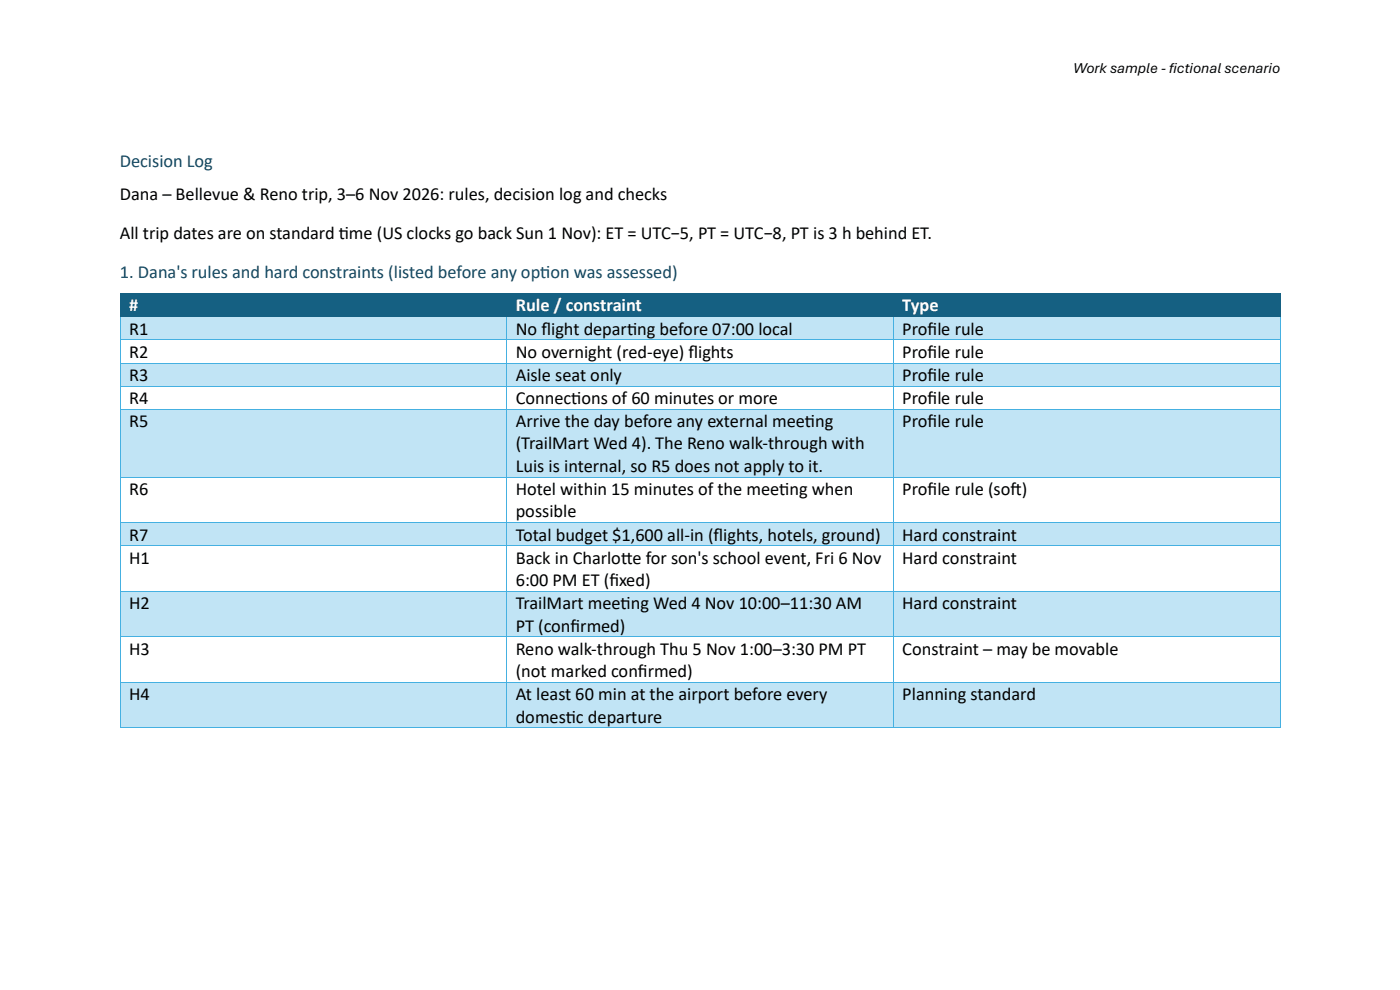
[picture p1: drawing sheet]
<svg xmlns="http://www.w3.org/2000/svg" width="297mm" height="210mm" viewBox="0 0 297 210" stroke-linecap="round" stroke-linejoin="round" font-family="sans-serif">
<defs><g id="words">
<g font-size="3.9" fill="#0f4761">
<text x="25.4" y="35.4">Decision Log</text>
<text x="25.4" y="59">1. Dana's rules and hard constraints (listed before any opt</text>
<text x="114.6" y="59">ion was assessed)</text>
</g>
<g font-size="3.9">
<text x="25.4" y="42.3">Dana – Bellevue &amp; Reno trip, 3–6 Nov 2026: rules, decision log and checks</text>
<text x="25.4" y="50.6">All trip dates are on standard t</text>
<text x="71.9" y="50.6">ime (US clocks go back Sun 1 Nov): ET = UTC−5, PT = UTC−8, PT is 3 h behind ET.</text>
<text x="27.4" y="71">R1</text>
<text x="109.4" y="71">No f</text>
<text x="114.9" y="71">light depart</text>
<text x="133" y="71">ing before 07:00 local</text>
<text x="191.4" y="71">Prof</text>
<text x="196.8" y="71">ile rule</text>
<text x="27.4" y="75.9">R2</text>
<text x="109.4" y="75.9">No overnight (red-eye) f</text>
<text x="146.1" y="75.9">lights</text>
<text x="191.4" y="75.9">Prof</text>
<text x="196.8" y="75.9">ile rule</text>
<text x="27.4" y="80.8">R3</text>
<text x="109.4" y="80.8">Aisle seat only</text>
<text x="191.4" y="80.8">Prof</text>
<text x="196.8" y="80.8">ile rule</text>
<text x="27.4" y="85.7">R4</text>
<text x="109.4" y="85.7">Connect</text>
<text x="121.2" y="85.7">ions of 60 minutes or more</text>
<text x="191.4" y="85.7">Prof</text>
<text x="196.8" y="85.7">ile rule</text>
<text x="27.4" y="90.6">R5</text>
<text x="109.4" y="90.6">Arrive the day before any external meet</text>
<text x="109.4" y="95.4">(TrailMart Wed 4). The Reno walk-through with</text>
<text x="170.8" y="90.6">ing</text>
<text x="191.4" y="90.6">Prof</text>
<text x="196.8" y="90.6">ile rule</text>
<text x="109.4" y="100.1">Luis is internal, so R5 does not apply to it.</text>
<text x="27.4" y="105">R6</text>
<text x="109.4" y="105">Hotel within 15 minutes of the meet</text>
<text x="165.3" y="105">ing when</text>
<text x="191.4" y="105">Prof</text>
<text x="196.8" y="105">ile rule (sof</text>
<text x="214.3" y="105">t)</text>
<text x="109.4" y="109.7">possible</text>
<text x="27.4" y="114.7">R7</text>
<text x="27.4" y="119.6">H1</text>
<text x="109.4" y="114.7">Total budget $1,600 all-in (f</text>
<text x="109.4" y="119.6">Back in Charlot</text>
<text x="131.8" y="119.6">te for son's school event, Fri 6 Nov</text>
<text x="151.4" y="114.7">lights, hotels, ground)</text>
<text x="191.4" y="114.7">Hard constraint</text>
<text x="191.4" y="119.6">Hard constraint</text>
<text x="109.4" y="124.3">6:00 PM ET (f</text>
<text x="129.3" y="124.3">ixed)</text>
<text x="27.4" y="129.2">H2</text>
<text x="109.4" y="129.2">TrailMart meet</text>
<text x="131.7" y="129.2">ing Wed 4 Nov 10:00–11:30 AM</text>
<text x="191.4" y="129.2">Hard constraint</text>
<text x="109.4" y="134">PT (conf</text>
<text x="121" y="134">irmed)</text>
<text x="27.4" y="138.9">H3</text>
<text x="109.4" y="138.9">Reno walk-through Thu 5 Nov 1:00–3:30 PM PT</text>
<text x="109.4" y="143.6">(not marked conf</text>
<text x="135.3" y="143.6">irmed)</text>
<text x="191.4" y="138.9">Constraint – may be movable</text>
<text x="27.4" y="148.5">H4</text>
<text x="109.4" y="148.5">At least 60 min at the airport before every</text>
<text x="191.4" y="148.5">Planning standard</text>
<text x="109.4" y="153.3">domest</text>
<text x="120" y="153.3">ic departure</text>
</g>
<g font-size="3.9" fill="#fff">
<text x="27.4" y="66">#</text>
<text x="109.4" y="66">Rule / constraint</text>
<text x="191.4" y="66">Type</text>
</g>
<g font-size="3.2">
<text x="227.7" y="15.5">Work sample - f</text>
<text x="248" y="15.5">ictional scenario</text>
</g>
</g></defs>
<g fill="#156082">
<path d="M25.6 62.4h81.9v4.7h-81.9z" fill-rule="evenodd"/>
<path d="M27.4 62.4h78.2v4.7h-78.2z" fill-rule="evenodd"/>
<path d="M107.5 62.4h82v4.7h-82z" fill-rule="evenodd"/>
<path d="M109.4 62.4h78.2v4.7h-78.2z" fill-rule="evenodd"/>
<path d="M189.5 62.4h82v4.7h-82z" fill-rule="evenodd"/>
<path d="M191.4 62.4h78.3v4.7h-78.3z" fill-rule="evenodd"/>
<path d="M25.4 62.2h.2v.1h-.2z" fill-rule="evenodd"/>
<path d="M25.4 62.2h.2v.1h-.2z" fill-rule="evenodd"/>
</g>
<path d="M25.6 62.2h81.9" fill="none" stroke="#156082" stroke-width=".21"/>
<path d="M107.5 62.2h.2v.1h-.2z" fill-rule="evenodd" fill="#156082"/>
<path d="M107.7 62.2h81.8" fill="none" stroke="#156082" stroke-width=".21"/>
<path d="M189.5 62.2h.2v.1h-.2z" fill-rule="evenodd" fill="#156082"/>
<path d="M189.7 62.2h81.8" fill="none" stroke="#156082" stroke-width=".21"/>
<g fill="#156082">
<path d="M271.5 62.2h.1v.1h-.1z" fill-rule="evenodd"/>
<path d="M271.5 62.2h.1v.1h-.1z" fill-rule="evenodd"/>
</g>
<path d="M25.5 62.3v4.8M271.6 62.3v4.8" fill="none" stroke="#156082" stroke-width=".21"/>
<g fill="#c1e4f5">
<path d="M25.6 67.3h81.8v4.7h-81.8z" fill-rule="evenodd"/>
<path d="M27.4 67.3h78.2v4.7h-78.2z" fill-rule="evenodd"/>
<path d="M107.6 67.3h81.8v4.7h-81.8z" fill-rule="evenodd"/>
<path d="M109.4 67.3h78.2v4.7h-78.2z" fill-rule="evenodd"/>
<path d="M189.6 67.3h81.9v4.7h-81.9z" fill-rule="evenodd"/>
<path d="M191.4 67.3h78.3v4.7h-78.3z" fill-rule="evenodd"/>
</g>
<path d="M25.4 67.1h.2v.2h-.2z" fill-rule="evenodd" fill="#156082"/>
<path d="M25.6 67.2h81.8" fill="none" stroke="#156082" stroke-width=".21"/>
<g fill="#156082">
<path d="M107.4 67.1h.2v.2h-.2z" fill-rule="evenodd"/>
<path d="M107.6 67.1h.2v.2h-.2z" fill-rule="evenodd"/>
</g>
<path d="M107.8 67.2h81.6" fill="none" stroke="#156082" stroke-width=".21"/>
<g fill="#156082">
<path d="M189.4 67.1h.2v.2h-.2z" fill-rule="evenodd"/>
<path d="M189.6 67.1h.2v.2h-.2z" fill-rule="evenodd"/>
</g>
<path d="M189.8 67.2h81.7" fill="none" stroke="#156082" stroke-width=".21"/>
<path d="M271.5 67.1h.1v.2h-.1z" fill-rule="evenodd" fill="#156082"/>
<path d="M25.5 67.3v4.7M107.5 67.3v4.7M189.5 67.3v4.7M271.6 67.3v4.7" fill="none" stroke="#45b0e1" stroke-width=".21"/>
<path d="M25.4 72h.2v.2h-.2z" fill-rule="evenodd" fill="#45b0e1"/>
<path d="M25.6 72.1h81.8" fill="none" stroke="#45b0e1" stroke-width=".21"/>
<path d="M107.4 72h.2v.2h-.2z" fill-rule="evenodd" fill="#45b0e1"/>
<path d="M107.6 72.1h81.8" fill="none" stroke="#45b0e1" stroke-width=".21"/>
<path d="M189.4 72h.2v.2h-.2z" fill-rule="evenodd" fill="#45b0e1"/>
<path d="M189.6 72.1h81.9" fill="none" stroke="#45b0e1" stroke-width=".21"/>
<path d="M271.5 72h.1v.2h-.1z" fill-rule="evenodd" fill="#45b0e1"/>
<path d="M25.5 72.2v4.7M107.5 72.2v4.7M189.5 72.2v4.7M271.6 72.2v4.7" fill="none" stroke="#45b0e1" stroke-width=".21"/>
<g fill="#c1e4f5">
<path d="M25.6 77.1h81.8v4.7h-81.8z" fill-rule="evenodd"/>
<path d="M27.4 77.1h78.2v4.7h-78.2z" fill-rule="evenodd"/>
<path d="M107.6 77.1h81.8v4.7h-81.8z" fill-rule="evenodd"/>
<path d="M109.4 77.1h78.2v4.7h-78.2z" fill-rule="evenodd"/>
<path d="M189.6 77.1h81.9v4.7h-81.9z" fill-rule="evenodd"/>
<path d="M191.4 77.1h78.3v4.7h-78.3z" fill-rule="evenodd"/>
</g>
<path d="M25.4 76.9h.2v.2h-.2z" fill-rule="evenodd" fill="#45b0e1"/>
<path d="M25.6 77h81.8" fill="none" stroke="#45b0e1" stroke-width=".21"/>
<path d="M107.4 76.9h.2v.2h-.2z" fill-rule="evenodd" fill="#45b0e1"/>
<path d="M107.6 77h81.8" fill="none" stroke="#45b0e1" stroke-width=".21"/>
<path d="M189.4 76.9h.2v.2h-.2z" fill-rule="evenodd" fill="#45b0e1"/>
<path d="M189.6 77h81.9" fill="none" stroke="#45b0e1" stroke-width=".21"/>
<path d="M271.5 76.9h.1v.2h-.1z" fill-rule="evenodd" fill="#45b0e1"/>
<path d="M25.5 77.1v4.7M107.5 77.1v4.7M189.5 77.1v4.7M271.6 77.1v4.7" fill="none" stroke="#45b0e1" stroke-width=".21"/>
<path d="M25.4 81.8h.2v.2h-.2z" fill-rule="evenodd" fill="#45b0e1"/>
<path d="M25.6 81.9h81.8" fill="none" stroke="#45b0e1" stroke-width=".21"/>
<path d="M107.4 81.8h.2v.2h-.2z" fill-rule="evenodd" fill="#45b0e1"/>
<path d="M107.6 81.9h81.8" fill="none" stroke="#45b0e1" stroke-width=".21"/>
<path d="M189.4 81.8h.2v.2h-.2z" fill-rule="evenodd" fill="#45b0e1"/>
<path d="M189.6 81.9h81.9" fill="none" stroke="#45b0e1" stroke-width=".21"/>
<path d="M271.5 81.8h.1v.2h-.1z" fill-rule="evenodd" fill="#45b0e1"/>
<path d="M25.5 82v4.8M107.5 82v4.8M189.5 82v4.8M271.6 82v4.8" fill="none" stroke="#45b0e1" stroke-width=".21"/>
<g fill="#c1e4f5">
<path d="M25.6 86.9h81.8v14.3h-81.8z" fill-rule="evenodd"/>
<path d="M27.4 86.9h78.2v4.8h-78.2z" fill-rule="evenodd"/>
<path d="M107.6 86.9h81.8v14.3h-81.8z" fill-rule="evenodd"/>
<path d="M109.4 86.9h78.2v4.8h-78.2z" fill-rule="evenodd"/>
<path d="M109.4 91.7h78.2v4.7h-78.2z" fill-rule="evenodd"/>
<path d="M109.4 96.4h78.2v4.8h-78.2z" fill-rule="evenodd"/>
<path d="M189.6 86.9h81.9v14.3h-81.9z" fill-rule="evenodd"/>
<path d="M191.4 86.9h78.3v4.8h-78.3z" fill-rule="evenodd"/>
</g>
<path d="M25.4 86.8h.2v.1h-.2z" fill-rule="evenodd" fill="#45b0e1"/>
<path d="M25.6 86.8h81.8" fill="none" stroke="#45b0e1" stroke-width=".21"/>
<path d="M107.4 86.8h.2v.1h-.2z" fill-rule="evenodd" fill="#45b0e1"/>
<path d="M107.6 86.8h81.8" fill="none" stroke="#45b0e1" stroke-width=".21"/>
<path d="M189.4 86.8h.2v.1h-.2z" fill-rule="evenodd" fill="#45b0e1"/>
<path d="M189.6 86.8h81.9" fill="none" stroke="#45b0e1" stroke-width=".21"/>
<path d="M271.5 86.8h.1v.1h-.1z" fill-rule="evenodd" fill="#45b0e1"/>
<path d="M25.5 86.9v14.3M107.5 86.9v14.3M189.5 86.9v14.3M271.6 86.9v14.3" fill="none" stroke="#45b0e1" stroke-width=".21"/>
<path d="M25.4 101.2h.2v.1h-.2z" fill-rule="evenodd" fill="#45b0e1"/>
<path d="M25.6 101.2h81.8" fill="none" stroke="#45b0e1" stroke-width=".21"/>
<path d="M107.4 101.2h.2v.1h-.2z" fill-rule="evenodd" fill="#45b0e1"/>
<path d="M107.6 101.2h81.8" fill="none" stroke="#45b0e1" stroke-width=".21"/>
<path d="M189.4 101.2h.2v.1h-.2z" fill-rule="evenodd" fill="#45b0e1"/>
<path d="M189.6 101.2h81.9" fill="none" stroke="#45b0e1" stroke-width=".21"/>
<path d="M271.5 101.2h.1v.1h-.1z" fill-rule="evenodd" fill="#45b0e1"/>
<path d="M25.5 101.3v9.5M107.5 101.3v9.5M189.5 101.3v9.5M271.6 101.3v9.5" fill="none" stroke="#45b0e1" stroke-width=".21"/>
<g fill="#c1e4f5">
<path d="M25.6 111h81.8v4.7h-81.8z" fill-rule="evenodd"/>
<path d="M27.4 111h78.2v4.7h-78.2z" fill-rule="evenodd"/>
<path d="M107.6 111h81.8v4.7h-81.8z" fill-rule="evenodd"/>
<path d="M109.4 111h78.2v4.7h-78.2z" fill-rule="evenodd"/>
<path d="M189.6 111h81.9v4.7h-81.9z" fill-rule="evenodd"/>
<path d="M191.4 111h78.3v4.7h-78.3z" fill-rule="evenodd"/>
</g>
<path d="M25.4 110.8h.2v.2h-.2z" fill-rule="evenodd" fill="#45b0e1"/>
<path d="M25.6 110.9h81.8" fill="none" stroke="#45b0e1" stroke-width=".21"/>
<path d="M107.4 110.8h.2v.2h-.2z" fill-rule="evenodd" fill="#45b0e1"/>
<path d="M107.6 110.9h81.8" fill="none" stroke="#45b0e1" stroke-width=".21"/>
<path d="M189.4 110.8h.2v.2h-.2z" fill-rule="evenodd" fill="#45b0e1"/>
<path d="M189.6 110.9h81.9" fill="none" stroke="#45b0e1" stroke-width=".21"/>
<path d="M271.5 110.8h.1v.2h-.1z" fill-rule="evenodd" fill="#45b0e1"/>
<path d="M25.5 111v4.7M107.5 111v4.7M189.5 111v4.7M271.6 111v4.7" fill="none" stroke="#45b0e1" stroke-width=".21"/>
<path d="M25.4 115.7h.2v.2h-.2z" fill-rule="evenodd" fill="#45b0e1"/>
<path d="M25.6 115.8h81.8" fill="none" stroke="#45b0e1" stroke-width=".21"/>
<path d="M107.4 115.7h.2v.2h-.2z" fill-rule="evenodd" fill="#45b0e1"/>
<path d="M107.6 115.8h81.8" fill="none" stroke="#45b0e1" stroke-width=".21"/>
<path d="M189.4 115.7h.2v.2h-.2z" fill-rule="evenodd" fill="#45b0e1"/>
<path d="M189.6 115.8h81.9" fill="none" stroke="#45b0e1" stroke-width=".21"/>
<path d="M271.5 115.7h.1v.2h-.1z" fill-rule="evenodd" fill="#45b0e1"/>
<path d="M25.5 115.9v9.5M107.5 115.9v9.5M189.5 115.9v9.5M271.6 115.9v9.5" fill="none" stroke="#45b0e1" stroke-width=".21"/>
<g fill="#c1e4f5">
<path d="M25.6 125.5h81.8v9.5h-81.8z" fill-rule="evenodd"/>
<path d="M27.4 125.5h78.2v4.8h-78.2z" fill-rule="evenodd"/>
<path d="M107.6 125.5h81.8v9.5h-81.8z" fill-rule="evenodd"/>
<path d="M109.4 125.5h78.2v4.8h-78.2z" fill-rule="evenodd"/>
<path d="M109.4 130.3h78.2v4.7h-78.2z" fill-rule="evenodd"/>
<path d="M189.6 125.5h81.9v9.5h-81.9z" fill-rule="evenodd"/>
<path d="M191.4 125.5h78.3v4.8h-78.3z" fill-rule="evenodd"/>
</g>
<path d="M25.4 125.4h.2v.1h-.2z" fill-rule="evenodd" fill="#45b0e1"/>
<path d="M25.6 125.5h81.8" fill="none" stroke="#45b0e1" stroke-width=".21"/>
<path d="M107.4 125.4h.2v.1h-.2z" fill-rule="evenodd" fill="#45b0e1"/>
<path d="M107.6 125.5h81.8" fill="none" stroke="#45b0e1" stroke-width=".21"/>
<path d="M189.4 125.4h.2v.1h-.2z" fill-rule="evenodd" fill="#45b0e1"/>
<path d="M189.6 125.5h81.9" fill="none" stroke="#45b0e1" stroke-width=".21"/>
<path d="M271.5 125.4h.1v.1h-.1z" fill-rule="evenodd" fill="#45b0e1"/>
<path d="M25.5 125.5v9.5M107.5 125.5v9.5M189.5 125.5v9.5M271.6 125.5v9.5" fill="none" stroke="#45b0e1" stroke-width=".21"/>
<path d="M25.4 135h.2v.2h-.2z" fill-rule="evenodd" fill="#45b0e1"/>
<path d="M25.6 135.1h81.8" fill="none" stroke="#45b0e1" stroke-width=".21"/>
<path d="M107.4 135h.2v.2h-.2z" fill-rule="evenodd" fill="#45b0e1"/>
<path d="M107.6 135.1h81.8" fill="none" stroke="#45b0e1" stroke-width=".21"/>
<path d="M189.4 135h.2v.2h-.2z" fill-rule="evenodd" fill="#45b0e1"/>
<path d="M189.6 135.1h81.9" fill="none" stroke="#45b0e1" stroke-width=".21"/>
<path d="M271.5 135h.1v.2h-.1z" fill-rule="evenodd" fill="#45b0e1"/>
<path d="M25.5 135.2v9.5M107.5 135.2v9.5M189.5 135.2v9.5M271.6 135.2v9.5" fill="none" stroke="#45b0e1" stroke-width=".21"/>
<g fill="#c1e4f5">
<path d="M25.6 144.8h81.8v9.5h-81.8z" fill-rule="evenodd"/>
<path d="M27.4 144.8h78.2v4.8h-78.2z" fill-rule="evenodd"/>
<path d="M107.6 144.8h81.8v9.5h-81.8z" fill-rule="evenodd"/>
<path d="M109.4 144.8h78.2v4.8h-78.2z" fill-rule="evenodd"/>
<path d="M109.4 149.6h78.2v4.7h-78.2z" fill-rule="evenodd"/>
<path d="M189.6 144.8h81.9v9.5h-81.9z" fill-rule="evenodd"/>
<path d="M191.4 144.8h78.3v4.8h-78.3z" fill-rule="evenodd"/>
</g>
<path d="M25.4 144.7h.2v.1h-.2z" fill-rule="evenodd" fill="#45b0e1"/>
<path d="M25.6 144.8h81.8" fill="none" stroke="#45b0e1" stroke-width=".21"/>
<path d="M107.4 144.7h.2v.1h-.2z" fill-rule="evenodd" fill="#45b0e1"/>
<path d="M107.6 144.8h81.8" fill="none" stroke="#45b0e1" stroke-width=".21"/>
<path d="M189.4 144.7h.2v.1h-.2z" fill-rule="evenodd" fill="#45b0e1"/>
<path d="M189.6 144.8h81.9" fill="none" stroke="#45b0e1" stroke-width=".21"/>
<path d="M271.5 144.7h.1v.1h-.1z" fill-rule="evenodd" fill="#45b0e1"/>
<path d="M25.5 144.8v9.5" fill="none" stroke="#45b0e1" stroke-width=".21"/>
<g fill="#45b0e1">
<path d="M25.4 154.3h.2v.2h-.2z" fill-rule="evenodd"/>
<path d="M25.4 154.3h.2v.2h-.2z" fill-rule="evenodd"/>
</g>
<path d="M25.6 154.4h81.8M107.5 144.8v9.5" fill="none" stroke="#45b0e1" stroke-width=".21"/>
<path d="M107.4 154.3h.2v.2h-.2z" fill-rule="evenodd" fill="#45b0e1"/>
<path d="M107.6 154.4h81.8M189.5 144.8v9.5" fill="none" stroke="#45b0e1" stroke-width=".21"/>
<path d="M189.4 154.3h.2v.2h-.2z" fill-rule="evenodd" fill="#45b0e1"/>
<path d="M189.6 154.4h81.9M271.6 144.8v9.5" fill="none" stroke="#45b0e1" stroke-width=".21"/>
<g fill="#45b0e1">
<path d="M271.5 154.3h.1v.2h-.1z" fill-rule="evenodd"/>
<path d="M271.5 154.3h.1v.2h-.1z" fill-rule="evenodd"/>
</g>
<use href="#words"/>
</svg>
